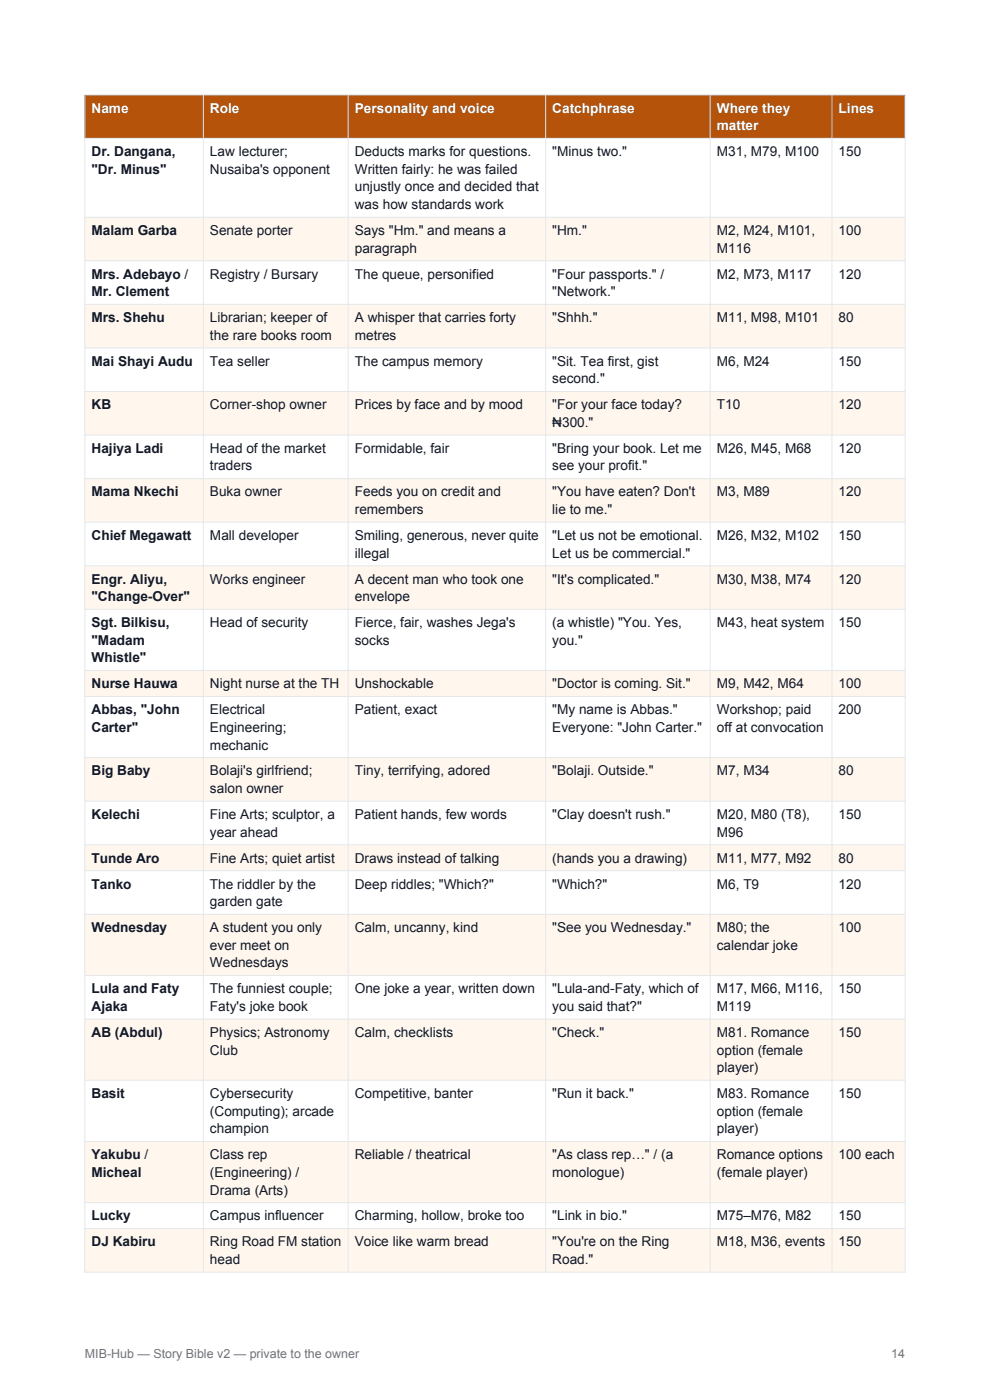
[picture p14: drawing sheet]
<svg xmlns="http://www.w3.org/2000/svg" width="210mm" height="297mm" viewBox="0 0 210 297" stroke-linecap="round" stroke-linejoin="round" font-family="sans-serif">
<defs><g id="words">
<g font-size="2.9" fill="#fff">
<text x="19.4" y="23.9">Name</text>
<text x="44.5" y="23.9">Role</text>
<text x="75.3" y="23.9">Personality and voice</text>
<text x="117.2" y="23.9">Catchphrase</text>
<text x="152.1" y="23.9">Where they</text>
<text x="177.9" y="23.9">Lines</text>
<text x="152.1" y="27.6">matter</text>
</g>
<g font-size="2.9" fill="#111827">
<text x="19.4" y="33.1">Dr. Dangana,</text>
<text x="44.5" y="33.1">Law lecturer;</text>
<text x="75.3" y="33.1">Deducts marks for questions.</text>
<text x="117.2" y="33.1">&quot;Minus two.&quot;</text>
<text x="152.1" y="33.1">M31, M79, M100</text>
<text x="177.9" y="33.1">150</text>
<text x="19.4" y="36.9">&quot;Dr. Minus&quot;</text>
<text x="44.5" y="36.9">Nusaiba's opponent</text>
<text x="75.3" y="36.9">Written fairly: he was failed</text>
<text x="75.3" y="40.6">unjustly once and decided that</text>
<text x="75.3" y="44.4">was how standards work</text>
<text x="19.4" y="49.9">Malam Garba</text>
<text x="44.5" y="49.9">Senate porter</text>
<text x="75.3" y="49.9">Says &quot;Hm.&quot; and means a</text>
<text x="75.3" y="53.6">paragraph</text>
<text x="117.2" y="49.9">&quot;Hm.&quot;</text>
<text x="152.1" y="49.9">M2, M24, M101,</text>
<text x="152.1" y="53.6">M116</text>
<text x="177.9" y="49.9">100</text>
<text x="19.4" y="59.1">Mrs. Adebayo /</text>
<text x="44.5" y="59.1">Registry / Bursary</text>
<text x="75.3" y="59.1">The queue, personified</text>
<text x="117.2" y="59.1">&quot;Four passports.&quot; /</text>
<text x="152.1" y="59.1">M2, M73, M117</text>
<text x="177.9" y="59.1">120</text>
<text x="19.4" y="62.8">Mr. Clement</text>
<text x="117.2" y="62.8">&quot;Network.&quot;</text>
<text x="19.4" y="68.3">Mrs. Shehu</text>
<text x="44.5" y="68.3">Librarian; keeper of</text>
<text x="75.3" y="68.3">A whisper that carries forty</text>
<text x="117.2" y="68.3">&quot;Shhh.&quot;</text>
<text x="152.1" y="68.3">M11, M98, M101</text>
<text x="177.9" y="68.3">80</text>
<text x="19.4" y="77.6">Mai Shayi Audu</text>
<text x="44.5" y="72.1">the rare books room</text>
<text x="44.5" y="77.6">Tea seller</text>
<text x="75.3" y="72.1">metres</text>
<text x="75.3" y="77.6">The campus memory</text>
<text x="117.2" y="77.6">&quot;Sit. Tea first, gist</text>
<text x="152.1" y="77.6">M6, M24</text>
<text x="177.9" y="77.6">150</text>
<text x="117.2" y="81.3">second.&quot;</text>
<text x="19.4" y="86.8">KB</text>
<text x="44.5" y="86.8">Corner-shop owner</text>
<text x="75.3" y="86.8">Prices by face and by mood</text>
<text x="117.2" y="86.8">&quot;For your face today?</text>
<text x="152.1" y="86.8">T10</text>
<text x="177.9" y="86.8">120</text>
<text x="117.2" y="90.6">₦300.&quot;</text>
<text x="19.4" y="96.1">Hajiya Ladi</text>
<text x="44.5" y="96.1">Head of the market</text>
<text x="44.5" y="99.8">traders</text>
<text x="75.3" y="96.1">Formidable, fair</text>
<text x="117.2" y="96.1">&quot;Bring your book. Let me</text>
<text x="117.2" y="99.8">see your profit.&quot;</text>
<text x="152.1" y="96.1">M26, M45, M68</text>
<text x="177.9" y="96.1">120</text>
<text x="19.4" y="105.3">Mama Nkechi</text>
<text x="44.5" y="105.3">Buka owner</text>
<text x="75.3" y="105.3">Feeds you on credit and</text>
<text x="117.2" y="105.3">&quot;You have eaten? Don't</text>
<text x="152.1" y="105.3">M3, M89</text>
<text x="177.9" y="105.3">120</text>
<text x="75.3" y="109.1">remembers</text>
<text x="117.2" y="109.1">lie to me.&quot;</text>
<text x="19.4" y="114.6">Chief Megawatt</text>
<text x="44.5" y="114.6">Mall developer</text>
<text x="75.3" y="114.6">Smiling, generous, never quite</text>
<text x="75.3" y="118.3">illegal</text>
<text x="117.2" y="114.6">&quot;Let us not be emotional.</text>
<text x="117.2" y="118.3">Let us be commercial.&quot;</text>
<text x="152.1" y="114.6">M26, M32, M102</text>
<text x="177.9" y="114.6">150</text>
<text x="19.4" y="123.8">Engr. Aliyu,</text>
<text x="44.5" y="123.8">Works engineer</text>
<text x="75.3" y="123.8">A decent man who took one</text>
<text x="117.2" y="123.8">&quot;It's complicated.&quot;</text>
<text x="152.1" y="123.8">M30, M38, M74</text>
<text x="177.9" y="123.8">120</text>
<text x="19.4" y="127.5">&quot;Change-Over&quot;</text>
<text x="75.3" y="127.5">envelope</text>
<text x="19.4" y="133">Sgt. Bilkisu,</text>
<text x="19.4" y="136.8">&quot;Madam</text>
<text x="44.5" y="133">Head of security</text>
<text x="75.3" y="133">Fierce, fair, washes Jega's</text>
<text x="75.3" y="136.8">socks</text>
<text x="117.2" y="133">(a whistle) &quot;You. Yes,</text>
<text x="117.2" y="136.8">you.&quot;</text>
<text x="152.1" y="133">M43, heat system</text>
<text x="177.9" y="133">150</text>
<text x="19.4" y="140.5">Whistle&quot;</text>
<text x="19.4" y="146">Nurse Hauwa</text>
<text x="44.5" y="146">Night nurse at the TH</text>
<text x="75.3" y="146">Unshockable</text>
<text x="117.2" y="146">&quot;Doctor is coming. Sit.&quot;</text>
<text x="152.1" y="146">M9, M42, M64</text>
<text x="177.9" y="146">100</text>
<text x="19.4" y="151.5">Abbas, &quot;John</text>
<text x="19.4" y="155.3">Carter&quot;</text>
<text x="44.5" y="151.5">Electrical</text>
<text x="44.5" y="155.3">Engineering;</text>
<text x="75.3" y="151.5">Patient, exact</text>
<text x="117.2" y="151.5">&quot;My name is Abbas.&quot;</text>
<text x="117.2" y="155.3">Everyone: &quot;John Carter.&quot;</text>
<text x="152.1" y="151.5">Workshop; paid</text>
<text x="152.1" y="155.3">off at convocation</text>
<text x="177.9" y="151.5">200</text>
<text x="44.5" y="159">mechanic</text>
<text x="19.4" y="164.5">Big Baby</text>
<text x="44.5" y="164.5">Bolaji's girlfriend;</text>
<text x="75.3" y="164.5">Tiny, terrifying, adored</text>
<text x="117.2" y="164.5">&quot;Bolaji. Outside.&quot;</text>
<text x="152.1" y="164.5">M7, M34</text>
<text x="177.9" y="164.5">80</text>
<text x="19.4" y="173.8">Kelechi</text>
<text x="44.5" y="168.2">salon owner</text>
<text x="44.5" y="173.8">Fine Arts; sculptor, a</text>
<text x="75.3" y="173.8">Patient hands, few words</text>
<text x="117.2" y="173.8">&quot;Clay doesn't rush.&quot;</text>
<text x="152.1" y="173.8">M20, M80 (T8),</text>
<text x="177.9" y="173.8">150</text>
<text x="44.5" y="177.5">year ahead</text>
<text x="152.1" y="177.5">M96</text>
<text x="19.4" y="183">Tunde Aro</text>
<text x="44.5" y="183">Fine Arts; quiet artist</text>
<text x="75.3" y="183">Draws instead of talking</text>
<text x="117.2" y="183">(hands you a drawing)</text>
<text x="152.1" y="183">M11, M77, M92</text>
<text x="177.9" y="183">80</text>
<text x="19.4" y="188.5">Tanko</text>
<text x="44.5" y="188.5">The riddler by the</text>
<text x="75.3" y="188.5">Deep riddles; &quot;Which?&quot;</text>
<text x="117.2" y="188.5">&quot;Which?&quot;</text>
<text x="152.1" y="188.5">M6, T9</text>
<text x="177.9" y="188.5">120</text>
<text x="19.4" y="197.7">Wednesday</text>
<text x="44.5" y="192.2">garden gate</text>
<text x="44.5" y="197.7">A student you only</text>
<text x="75.3" y="197.7">Calm, uncanny, kind</text>
<text x="117.2" y="197.7">&quot;See you Wednesday.&quot;</text>
<text x="152.1" y="197.7">M80; the</text>
<text x="177.9" y="197.7">100</text>
<text x="44.5" y="201.5">ever meet on</text>
<text x="152.1" y="201.5">calendar joke</text>
<text x="44.5" y="205.2">Wednesdays</text>
<text x="19.4" y="210.7">Lula and Faty</text>
<text x="19.4" y="214.5">Ajaka</text>
<text x="44.5" y="210.7">The funniest couple;</text>
<text x="44.5" y="214.5">Faty's joke book</text>
<text x="75.3" y="210.7">One joke a year, written down</text>
<text x="117.2" y="210.7">&quot;Lula-and-Faty, which of</text>
<text x="117.2" y="214.5">you said that?&quot;</text>
<text x="152.1" y="210.7">M17, M66, M116,</text>
<text x="152.1" y="214.5">M119</text>
<text x="177.9" y="210.7">150</text>
<text x="19.4" y="220">AB (Abdul)</text>
<text x="44.5" y="220">Physics; Astronomy</text>
<text x="75.3" y="220">Calm, checklists</text>
<text x="117.2" y="220">&quot;Check.&quot;</text>
<text x="152.1" y="220">M81. Romance</text>
<text x="177.9" y="220">150</text>
<text x="44.5" y="223.7">Club</text>
<text x="152.1" y="223.7">option (female</text>
<text x="152.1" y="227.4">player)</text>
<text x="19.4" y="232.9">Basit</text>
<text x="44.5" y="232.9">Cybersecurity</text>
<text x="75.3" y="232.9">Competitive, banter</text>
<text x="117.2" y="232.9">&quot;Run it back.&quot;</text>
<text x="152.1" y="232.9">M83. Romance</text>
<text x="177.9" y="232.9">150</text>
<text x="44.5" y="236.7">(Computing); arcade</text>
<text x="152.1" y="236.7">option (female</text>
<text x="19.4" y="245.9">Yakubu /</text>
<text x="44.5" y="240.4">champion</text>
<text x="44.5" y="245.9">Class rep</text>
<text x="75.3" y="245.9">Reliable / theatrical</text>
<text x="117.2" y="245.9">&quot;As class rep…&quot; / (a</text>
<text x="152.1" y="240.4">player)</text>
<text x="152.1" y="245.9">Romance options</text>
<text x="177.9" y="245.9">100 each</text>
<text x="19.4" y="249.7">Micheal</text>
<text x="44.5" y="249.7">(Engineering) /</text>
<text x="117.2" y="249.7">monologue)</text>
<text x="152.1" y="249.7">(female player)</text>
<text x="44.5" y="253.4">Drama (Arts)</text>
<text x="19.4" y="258.9">Lucky</text>
<text x="44.5" y="258.9">Campus influencer</text>
<text x="75.3" y="258.9">Charming, hollow, broke too</text>
<text x="117.2" y="258.9">&quot;Link in bio.&quot;</text>
<text x="152.1" y="258.9">M75–M76, M82</text>
<text x="177.9" y="258.9">150</text>
<text x="19.4" y="264.4">DJ Kabiru</text>
<text x="44.5" y="264.4">Ring Road FM station</text>
<text x="44.5" y="268.2">head</text>
<text x="75.3" y="264.4">Voice like warm bread</text>
<text x="117.2" y="264.4">&quot;You're on the Ring</text>
<text x="117.2" y="268.2">Road.&quot;</text>
<text x="152.1" y="264.4">M18, M36, events</text>
<text x="177.9" y="264.4">150</text>
</g>
<g font-size="2.6" fill="#6b7280">
<text x="18" y="288">MIB-Hub — Story Bible v2 — private to the owner</text>
<text x="189.1" y="288">14</text>
</g>
</g></defs>
<path d="M18 20.1h174v9.3h-174z" fill-rule="evenodd" fill="#b45309"/>
<path d="M18 29.4h174v16.7h-174z" fill-rule="evenodd" fill="#fff"/>
<path d="M18 46.1h174v9.2h-174z" fill-rule="evenodd" fill="#fff7ed"/>
<path d="M18 55.3h174v9.3h-174z" fill-rule="evenodd" fill="#fff"/>
<path d="M18 64.6h174v9.2h-174z" fill-rule="evenodd" fill="#fff7ed"/>
<path d="M18 73.8h174v9.3h-174z" fill-rule="evenodd" fill="#fff"/>
<path d="M18 83.1h174v9.2h-174z" fill-rule="evenodd" fill="#fff7ed"/>
<path d="M18 92.3h174v9.2h-174z" fill-rule="evenodd" fill="#fff"/>
<path d="M18 101.5h174v9.3h-174z" fill-rule="evenodd" fill="#fff7ed"/>
<path d="M18 110.8h174v9.2h-174z" fill-rule="evenodd" fill="#fff"/>
<path d="M18 120h174v9.3h-174z" fill-rule="evenodd" fill="#fff7ed"/>
<path d="M18 129.3h174v12.9h-174z" fill-rule="evenodd" fill="#fff"/>
<path d="M18 142.2h174v5.6h-174z" fill-rule="evenodd" fill="#fff7ed"/>
<path d="M18 147.8h174v12.9h-174z" fill-rule="evenodd" fill="#fff"/>
<path d="M18 160.7h174v9.3h-174z" fill-rule="evenodd" fill="#fff7ed"/>
<path d="M18 170h174v9.2h-174z" fill-rule="evenodd" fill="#fff"/>
<path d="M18 179.2h174v5.5h-174z" fill-rule="evenodd" fill="#fff7ed"/>
<path d="M18 184.7h174v9.3h-174z" fill-rule="evenodd" fill="#fff"/>
<path d="M18 194h174v12.9h-174z" fill-rule="evenodd" fill="#fff7ed"/>
<path d="M18 206.9h174v9.3h-174z" fill-rule="evenodd" fill="#fff"/>
<path d="M18 216.2h174v13h-174z" fill-rule="evenodd" fill="#fff7ed"/>
<path d="M18 229.2h174v13h-174z" fill-rule="evenodd" fill="#fff"/>
<path d="M18 242.2h174v12.9h-174z" fill-rule="evenodd" fill="#fff7ed"/>
<path d="M18 255.1h174v5.5h-174z" fill-rule="evenodd" fill="#fff"/>
<path d="M18 260.6h174v9.3h-174z" fill-rule="evenodd" fill="#fff7ed"/>
<g fill="none" stroke="#e5e7eb" stroke-width=".21">
<path d="M18 20.1h174v249.8h-174zM18 29.4h174M43.1 20.1v249.8M73.9 20.1v249.8M115.7 20.1v249.8M150.6 20.1v249.8M176.5 20.1v249.8M18 46.1h174M18 55.3h174M18 64.6h174M18 73.8h174M18 83.1h174"/>
<path d="M18 92.3h174M18 101.5h174M18 110.8h174M18 120h174M18 129.3h174M18 142.2h174M18 147.8h174M18 160.7h174M18 170h174M18 179.2h174M18 184.7h174M18 194h174"/>
<path d="M18 206.9h174M18 216.2h174M18 229.2h174M18 242.2h174M18 255.1h174M18 260.6h174"/>
</g>
<use href="#words"/>
</svg>
